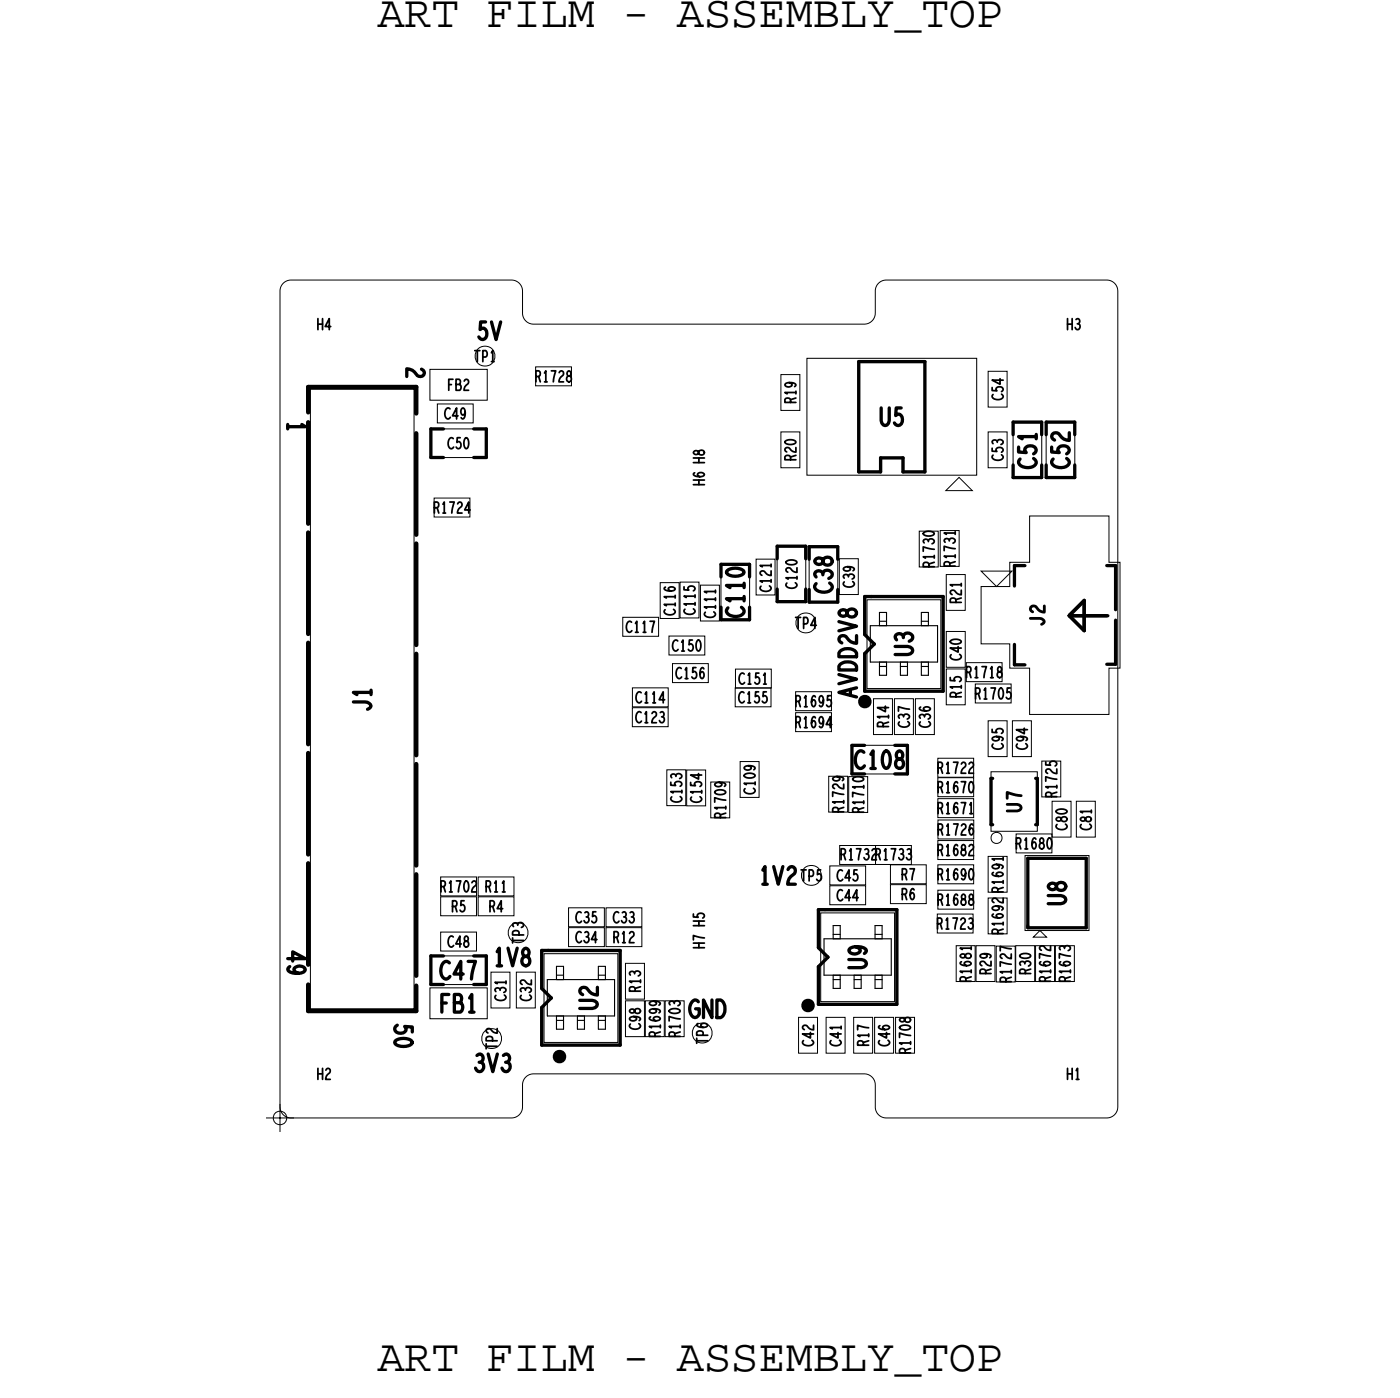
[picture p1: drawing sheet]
<svg xmlns="http://www.w3.org/2000/svg" width="63mm" height="63mm" viewBox="0 0 63 63" stroke-linecap="round" stroke-linejoin="round" font-family="sans-serif">
<defs><g id="words">
<g font-size="2.1">
<text x="17.1" y="1.2">ART FILM - ASSEMBLY_TOP</text>
<text x="17.1" y="62.2">ART FILM - ASSEMBLY_TOP</text>
</g>
<g font-size=".8">
<text x="13" y="19.1" transform="rotate(90 13 19.1)">1</text>
<text x="33.7" y="28" transform="rotate(-90 33.7 28)">C110</text>
<text x="38.7" y="34.9">C108</text>
<text x="19.9" y="45.9">FB1</text>
<text x="21.5" y="48.6">3V3</text>
</g>
<g font-size=".5">
<text x="48.4" y="15">H3</text>
<text x="36.1" y="18.3" transform="rotate(-90 36.1 18.3)">R19</text>
<text x="32.4" y="28" transform="rotate(-90 32.4 28)">C111</text>
<text x="42.4" y="25.8" transform="rotate(-90 42.4 25.8)">R1730</text>
<text x="43.3" y="25.7" transform="rotate(-90 43.3 25.7)">R1731</text>
<text x="43.6" y="27.4" transform="rotate(-90 43.6 27.4)">R21</text>
<text x="40.3" y="33" transform="rotate(-90 40.3 33)">R14</text>
<text x="43.6" y="31.7" transform="rotate(-90 43.6 31.7)">R15</text>
<text x="43.8" y="30.7">R1718</text>
<text x="19.9" y="40.5">R1702 R11</text>
<text x="27.8" y="41.9">C33</text>
<text x="38.1" y="39">R1732R1733</text>
<text x="39.2" y="36.9" transform="rotate(-90 39.2 36.9)">R1710</text>
<text x="42.5" y="36.9">R1671</text>
<text x="22.9" y="45.4" transform="rotate(-90 22.9 45.4)">C31</text>
<text x="27.8" y="42.8">R12</text>
<text x="29" y="45" transform="rotate(-90 29 45)">R13</text>
<text x="30.8" y="47.1" transform="rotate(-90 30.8 47.1)">R1703</text>
<text x="39.4" y="47.5" transform="rotate(-90 39.4 47.5)">R17</text>
<text x="42.5" y="42.1">R1723</text>
<text x="44" y="44.6" transform="rotate(-90 44 44.6)">R1681</text>
<text x="46.7" y="44.2" transform="rotate(-90 46.7 44.2)">R30</text>
<text x="48.5" y="44.6" transform="rotate(-90 48.5 44.6)">R1673</text>
<text x="48.4" y="49">H1</text>
</g>
</g></defs>
<!-- layer: Board Outline -->
<path d="M12.9 12.8l.3-.1h10.1l.2 .1 .2 .3v1.3l.2 .2 .3 .1h15l.3-.1 .2-.2v-1.3l.2-.3 .2-.1h10.1l.4 .2 .1 .3v37l-.2 .4-.3 .1h-10.1l-.2-.1-.2-.3v-1.3l-.2-.2-.3-.1h-15l-.3 .1-.2 .2v1.3l-.2 .3-.2 .1h-10.1l-.4-.2-.1-.3v-37z" fill="none" stroke="#000" stroke-width=".05"/>
<!-- layer: Components -->
<g fill="none" stroke="#000" stroke-width=".05">
<path d="M14.1 17.7h4.7v28.1h-4.7zM19.5 16.8h2.6v1.4h-2.6zM19.5 19.5h2.6v1.3h-2.6zM19.8 18.3h1.7v.9h-1.7zM24.3 16.6h1.6v.9h-1.6zM35.4 19.6h.9v1.6h-.9zM35.4 17h.9v1.6h-.9zM36.6 16.3h7.7v5.3h-7.7zM44.8 16.8h.9v1.7h-.9zM44.8 19.6h.9v1.6h-.9zM45.9 19.2h1.3v2.5h-1.3zM47.4 19.2h1.3v2.5h-1.3z"/>
<path d="M19.7 22.6h1.6v.8h-1.6zM20 39.8h1.6v.8h-1.6zM21.7 39.8h1.6v.8h-1.6zM28.2 28h1.7v.9h-1.7zM28.7 32.1h1.6v.9h-1.6zM28.7 31.2h1.6v.9h-1.6zM29.9 26.4h.9v1.6h-.9zM30.2 34.9h.9v1.6h-.9zM30.3 28.8h1.7v.9h-1.7zM30.5 30.1h1.6v.9h-1.6zM30.8 26.4h.9v1.6h-.9zM31.1 34.9h.9v1.6h-.9z"/>
<path d="M31.8 26.5h.8v1.7h-.8zM32.2 35.5h.9v1.6h-.9zM32.7 25.6h1.3v2.5h-1.3zM33.3 31.2h1.7v.9h-1.7zM33.4 30.3h1.6v.9h-1.6zM33.6 34.5h.8v1.7h-.8zM34.3 25.4h.9v1.6h-.9zM35.2 24.8h1.3v2.5h-1.3zM36.1 31.4h1.6v.8h-1.6zM36.1 32.3h1.6v.9h-1.6zM36.7 24.8h1.3v2.5h-1.3zM37.6 35.2h.8v1.6h-.8z"/>
<path d="M37.6 39.3h1.7v.8h-1.7zM38.1 25.3h.8v1.7h-.8zM38.1 38.3h1.6v.9h-1.6zM38.5 35.2h.9v1.6h-.9zM38.6 33.8h2.5v1.3h-2.5zM39.3 27.2h3.4v4h-3.4zM39.5 28.4h3v1.6h-3zM39.6 31.7h.9v1.6h-.9zM39.7 38.3h1.6v.9h-1.6zM39.9 28.2h.3M39.9 30.2h.3M39.9 28.4v-.6h.3v.6"/>
<path d="M39.9 30v.6h.3v-.6M40.4 39.2h1.6v.9h-1.6zM40.6 31.7h.8v1.6h-.8zM40.8 30.2h.4M40.8 30v.6h.4v-.6M41.5 31.7h.9v1.6h-.9zM41.7 24.1h.9v1.6h-.9zM41.8 28.2h.3M41.8 30.2h.3M41.8 30v.6h.3v-.6M41.8 28.4v-.6h.3v.6M42.5 34.4h1.7v.8h-1.7z"/>
<path d="M42.5 39.2h1.7v.9h-1.7zM42.5 38.1h1.7v.9h-1.7zM42.5 36.2h1.7v.9h-1.7zM42.5 35.3h1.7v.8h-1.7zM42.5 37.2h1.7v.8h-1.7zM42.6 24.1h.9v1.6h-.9zM42.9 26.1h.9v1.6h-.9zM42.9 30.3h.9v1.7h-.9zM42.9 28.6h.9v1.7h-.9zM43.5 21.7l.6 .6h-1.2zM43.8 30.1h1.7v.8h-1.7zM44.2 31h1.7v.9h-1.7z"/>
<path d="M44.5 25.9h1.4l-.7 .7zM44.8 38.8h.9v1.7h-.9zM44.8 32.7h.9v1.6h-.9zM44.9 35h2.1v2.7h-2.1zM45 37.8h.2h.2v.2v.2l-.2 .1-.2-.1-.1-.2zM45.9 32.7h.9v1.6h-.9zM46.1 37.8h1.6v.9h-1.6zM46.5 38.8h2.9v3.4h-2.9zM46.7 23.4h3.6v2.1h.5v4.8h-.5v2.1h-3.6v-2.1h-.9v-1.1h-1.3v-2.6h1.3v-1.1h.9zM47.3 34.5h.8v1.6h-.8zM47.7 36.3h.9v1.7h-.9zM48.8 36.3h.9v1.7h-.9z"/>
<path d="M19.5 44.8h2.6v1.4h-2.6zM19.5 43.4h2.6v1.3h-2.6zM20 40.7h1.6v.8h-1.6zM20 42.3h1.6v.8h-1.6zM21.7 40.7h1.6v.8h-1.6zM22.3 44.1h.8v1.6h-.8zM23.4 44.1h.9v1.6h-.9zM24.7 43.3h3.3v4h-3.3zM24.8 44.4h3.1v1.7h-3.1zM25.2 44.2h.4M25.2 44.4v-.6h.4v.6M25.2 46.3h.4"/>
<path d="M25.2 46.1v.6h.4v-.6M25.8 41.2h1.6v.8h-1.6zM25.8 42.1h1.6v.8h-1.6zM26.2 46.3h.3M26.2 46.1v.6h.3v-.6M27.1 44.2h.4M27.1 44.4v-.6h.4v.6M27.1 46.1v.6h.4v-.6M27.1 46.3h.4M27.5 42.1h1.6v.8h-1.6zM27.5 41.2h1.6v.8h-1.6zM28.4 43.7h.8v1.6h-.8z"/>
<path d="M28.4 45.4h.8v1.6h-.8zM29.3 45.4h.8v1.6h-.8zM30.2 45.4h.8v1.6h-.8zM36.2 46.1h.9v1.7h-.9zM37.2 41.4h3.4v4h-3.4zM37.4 42.6h3v1.6h-3zM37.5 46.1h.8v1.7h-.8zM37.6 40.2h1.7v.8h-1.7zM37.8 42.4h.3M37.8 44.4h.3M37.8 42.6v-.6h.3v.6M37.8 44.2v.6h.3v-.6"/>
<path d="M38.7 46.1h.9v1.7h-.9zM38.7 44.4h.4M38.7 44.2v.6h.4v-.6M39.7 46.1h.8v1.7h-.8zM39.7 42.4h.3M39.7 44.4h.3M39.7 42.6v-.6h.3v.6M39.7 44.2v.6h.3v-.6M40.4 40.1h1.6v.9h-1.6zM40.6 46.1h.9v1.7h-.9zM42.5 41.5h1.6v.8h-1.6zM42.5 40.4h1.7v.8h-1.7z"/>
<path d="M43.4 42.9h.8v1.6h-.8zM44.3 42.9h.8v1.6h-.8zM44.8 40.7h.9v1.6h-.9zM45.2 42.9h.8v1.6h-.8zM46.1 42.9h.8v1.6h-.8zM47 42.9h.8v1.6h-.8zM47.2 42.2l.3 .3h-.6zM47.9 42.9h.8v1.6h-.8z"/>
<circle cx="22" cy="16.2" r=".45"/>
<circle cx="36.5" cy="28.3" r=".45"/>
<circle cx="36.8" cy="39.7" r=".45"/>
<circle cx="22.3" cy="47.1" r=".45"/>
<circle cx="23.5" cy="42.3" r=".45"/>
<circle cx="31.8" cy="46.9" r=".45"/>
</g>
<g fill="none" stroke="#000" stroke-width=".15">
<path d="M20.1 19.5h-.6v1.2h.6M21.5 19.5h.6v1.2h-.6M38.9 16.4h3.1v5h-1v-.6h-1.1v.6h-1zM46 19.7v-.6h1.2v.6M47.5 19.7v-.6h1.2v.6M32.7 27.5v.6h1.3M34 25.6h-1.3v.6M35.2 25.3v-.5h1.3v.5M35.2 26.7v.6h1.3v-.6M36.7 25.4v-.6h1.3v.6M36.7 26.7v.6h1.3v-.6M39.2 33.8h-.6v1.3"/>
<path d="M39.2 27.1h3.6v4.2h-3.6v-1.7l.4-.4-.4-.4zM39.6 29.2h.1M40.6 33.8h.6v1.3M45 35.3h-.1v2.1h.1M46 21.1v.6h1.2v-.6M46 29.2v1h.5M46.5 25.7h-.5v.9M46.6 38.9h2.7v3.2h-2.7zM47 35.3v2.1M47.5 21.1v.6h1.2v-.6M48.5 27.9h1.7M48.5 27.9h.1"/>
<path d="M49.2 27.2v1.4l-.7-.7zM50.2 25.7h.4v2M50.6 28.1v2h-.4M20.1 43.4h-.6v1.2h.6M21.5 43.4h.6v1.2h-.6M24.6 43.1h3.5v4.3h-3.5v-1.7l.4-.4-.4-.5zM25 45.3h.1M37.1 41.3h3.6v4.2h-3.6v-1.7l.4-.4-.4-.4zM37.5 43.4h.1"/>
</g>
<path d="M39.1 31.7h.1h.2v.2l-.2 .1-.1-.1zM25.2 47.8h.2h.1v.2l-.1 .1-.2-.1zM36.5 45.5l.1-.1 .2 .1v.2l-.2 .1-.1-.1z" fill="none" stroke="#000" stroke-width=".3"/>
<path d="M14 18.7v-1.1h4.9v1.2M14 19.2v4.6M18.9 19.7v4.6M14 24.2v4.6M14 29.2v4.6M14 34.2v4.6M14 39.2v4.6M18.9 24.7v4.6M18.9 29.7v4.6M18.9 34.7v4.6M18.9 39.7v4.6M14 44.7v1.2h4.9v-1.2" fill="none" stroke="#000" stroke-width=".2"/>
<!-- layer: Text -->
<g fill="none" stroke="#000" stroke-width=".08">
<path d="M14.4 14.7h.2M14.4 14.5v.5M14.6 14.5v.5M15 14.8h-.3l.2-.3v.5M20.4 17.4h.1M20.4 18.5a.21 .21 0 0 0-.2 .2 .21 .21 0 0 0 .2 .3v-.1M20.5 17.2h-.1v.5M20.6 19.9a.21 .21 0 0 0-.3 .2 .21 .21 0 0 0 .3 .2M20.7 17.4l.2 .1-.1 .2h-.1v-.5h.2l-.1 .2M20.8 18.9h-.3l.2-.4v.5M20.9 19.9h-.2v.2a.13 .13 0 0 1 .2 .1 .13 .13 0 0 1-.2 .1M21.1 17.3a.11 .11 0 0 1 .1-.1 .11 .11 0 0 1 0 .2l-.2 .3h.3"/>
<path d="M21.1 18.7l-.1 .1a.13 .13 0 0 1-.1-.1 .13 .13 0 0 1 .2-.1 .28 .28 0 0 1-.2 .4v-.1M21.1 19.9a.26 .26 0 0 1 .2 .2 .26 .26 0 0 1-.2 .2l-.1-.2zM21.5 15.9h.3M21.6 15.9v.5M21.9 16.2l.2-.1-.1-.2h-.1v.5M22.3 16v-.1v.5M22.3 16.4h.1M24.3 17.1l.2-.1-.1-.2h-.1v.5M24.4 17.1l.1 .2M24.7 16.9l.1-.1v.5M24.7 17.3h.1M25 16.8h.2l-.1 .5"/>
<path d="M25.4 16.9a.11 .11 0 0 1 .1-.1 .11 .11 0 0 1 0 .2l-.1 .3h.2M25.8 16.8a.18 .18 0 0 0-.1 .2 .18 .18 0 0 0 .2 .1 .13 .13 0 0 1 0 .2 .13 .13 0 0 1-.2 0 .13 .13 0 0 1 0-.2 .12 .12 0 0 0 .2-.1 .12 .12 0 0 0-.1-.2zM35.8 17.4h.1a.13 .13 0 0 1-.1 .1 .13 .13 0 0 1-.2-.1 .28 .28 0 0 1 .5 .1h-.1M35.9 18.3l-.1-.2h-.2v.2h.5M36.1 17.8h-.5l.1 .1M45 17.6v.1h.2a.14 .14 0 0 1 .2-.2 .15 .15 0 0 1 0 .3M45.4 17.2v.2l-.4-.2h.5M45.4 17.9a.15 .15 0 0 1 .1 .2 .15 .15 0 0 1-.2 0l-.3-.1v-.1M48.4 14.5v.5M48.6 14.5v.5M48.8 14.5a.11 .11 0 0 1 .2 0 .11 .11 0 0 1-.1 .2M19.7 23h.2l-.1-.2h-.1v.5"/>
<path d="M19.8 23l.1 .3M20.1 22.9l.1-.1v.5M20.1 23.3h.1M20.4 22.8h.2l-.1 .5M20.7 40h.2l-.1 .5M20.8 22.9a.11 .11 0 0 1 .1-.1 .11 .11 0 0 1 0 .2l-.2 .3h.3M21.1 40a.26 .26 0 0 1 .2 .2 .26 .26 0 0 1-.2 .2l-.1-.2zM21.3 23.1h-.2l.2-.3v.5M28.6 28.2a.21 .21 0 0 0-.2 .2 .21 .21 0 0 0 .2 .2h.1M28.8 28.3l.1-.1v.5M28.8 28.7h.1M29.1 32.3a.21 .21 0 0 0-.3 .2 .21 .21 0 0 0 .3 .2"/>
<path d="M29.1 31.4a.21 .21 0 0 0-.3 .2 .21 .21 0 0 0 .3 .2M29.2 28.3v-.1v.5M29.2 28.7h.1M29.3 32.4v-.1v.5M29.3 32.8h.1M29.3 31.5v-.1v.5M29.3 31.9h.1M29.5 28.2h.2l-.1 .5M29.6 32.4a.11 .11 0 0 1 .1-.1 .11 .11 0 0 1 0 .2l-.1 .3h.2M29.6 31.5l.1-.1v.5M29.6 31.9h.1M29.9 32.3a.11 .11 0 0 1 .2 .1 .11 .11 0 0 1 0 .1"/>
<path d="M30 32.5a.12 .12 0 0 1 .1 .2 .12 .12 0 0 1-.2 0M30.1 31.7h-.2l.2-.3v.5M30.2 26.6l-.1 .1a.26 .26 0 0 0 .3 .1 .26 .26 0 0 0 .2-.1 .14 .14 0 0 0-.2-.1 .14 .14 0 0 0 0 .2M30.4 35.5v.1h.2a.14 .14 0 0 1 .2-.2 .16 .16 0 0 1 .1 .3M30.5 27.6a.15 .15 0 0 1 .1 .2 .15 .15 0 0 1-.2 .1l-.3-.1 .1-.1M30.6 27.1h-.5h.1M30.6 27.4h-.5l.1 .1M30.6 27v.1M30.6 27.4v.1M30.7 35.2a.11 .11 0 0 0-.2-.1 .11 .11 0 0 0 0 .2M30.7 35.2a.12 .12 0 0 1 .1-.1 .12 .12 0 0 1 0 .2M30.7 29.1a.21 .21 0 0 0-.2 .2 .21 .21 0 0 0 .2 .2h.1"/>
<path d="M30.9 36.1a.15 .15 0 0 1 0 .2 .15 .15 0 0 1-.2 .1l-.2-.1v-.2M30.9 30.3a.21 .21 0 0 0-.2 .2 .21 .21 0 0 0 .2 .2M30.9 29.1l.1-.1v.5M30.9 29.5h.1M30.9 35.9h-.5l.1 .1M30.9 35.8v.2M31 26.6v.1l.2 .1a.14 .14 0 0 1 .2-.2 .13 .13 0 0 1 0 .2M31.1 30.4v-.1v.5M31.1 30.8h.1M31.3 35.5v.1h.2a.14 .14 0 0 1 .2-.2 .16 .16 0 0 1 .1 .3M31.4 29h-.1v.2a.13 .13 0 0 1 .1 .2 .13 .13 0 0 1-.2 .1M31.4 27.6a.15 .15 0 0 1 .1 .2 .15 .15 0 0 1-.2 .1l-.3-.1 .1-.2"/>
<path d="M31.4 20.8h.5M31.4 21h.5M31.4 21.8h.5M31.4 22h.5M31.5 20.5a.12 .12 0 0 0 .1 .1 .12 .12 0 0 0 .1-.1 .12 .12 0 0 1 .2-.1 .12 .12 0 0 1 0 .2h-.1a.18 .18 0 0 0-.1-.1 .18 .18 0 0 0-.2 0zM31.5 21.4v.1a.26 .26 0 0 0 .2 .1 .26 .26 0 0 0 .2-.1 .14 .14 0 0 0-.1-.1 .14 .14 0 0 0-.1 .2M31.5 27h-.5l.1 .1M31.5 27.4h-.5h.1M31.5 27v.1M31.5 27.3v.1M31.6 30.3h-.2v.2a.13 .13 0 0 1 .2 .1 .13 .13 0 0 1-.2 .1M31.6 29a.26 .26 0 0 1 .2 .3 .26 .26 0 0 1-.2 .2v-.2z"/>
<path d="M31.7 35.1v.2l-.4-.2h.5M31.7 20.8v.2M31.7 21.8v.2M31.8 36.1a.15 .15 0 0 1 0 .2 .15 .15 0 0 1-.2 .1l-.2-.1v-.2M31.8 35.9h-.5l.1 .1M31.8 35.8v.2M31.9 30.3a.26 .26 0 0 0-.2 .2 .26 .26 0 0 0 .2 .3 .14 .14 0 0 0 0-.2 .14 .14 0 0 0-.1-.1l-.1 .1M32.4 27.8a.15 .15 0 0 1 0 .2 .15 .15 0 0 1-.2 0l-.2-.1v-.1M32.4 35.9l.1-.1a.19 .19 0 0 1 .3 0 .19 .19 0 0 1 .1 .2h-.1a.24 .24 0 0 1-.4-.1zM32.4 26.8h-.5l.1 .1M32.4 27.2h-.5h.1M32.4 27.5h-.5l.1 .1"/>
<path d="M32.6 35.5h.1a.13 .13 0 0 1-.1 .2 .13 .13 0 0 1-.1-.2 .28 .28 0 0 1 .4 .1v.1M32.7 37.1l-.1-.2-.2 .1v.1h.5M32.9 36.3l-.5-.1v.2M32.9 36.6h-.5l.1 .1M32.9 36.6v.1M32.9 36.9l-.2 .1M33.7 31.4a.21 .21 0 0 0-.2 .2 .21 .21 0 0 0 .2 .2h.1M33.8 30.6a.21 .21 0 0 0-.3 .2 .21 .21 0 0 0 .2 .2l.1-.1M33.8 35.1h.1a.19 .19 0 0 1 .2-.1 .19 .19 0 0 1 .1 .2l-.1 .1a.24 .24 0 0 1-.3-.2zM33.9 31.5l.1-.1v.5M33.9 31.9h.1M33.9 30.6l.1-.1v.5"/>
<path d="M33.9 31h.2M33.9 34.7l.2 .1a.13 .13 0 0 1-.2 .1 .13 .13 0 0 1-.1-.1 .28 .28 0 0 1 .4 .1M34.2 35.8a.15 .15 0 0 1 0 .2 .15 .15 0 0 1-.2 0l-.2-.1v-.1M34.2 35.5h-.5l.1 .1M34.2 35.5v.1M34.4 31.4h-.1v.2a.13 .13 0 0 1 .1 .1 .13 .13 0 0 1-.2 .1M34.4 30.5h-.1v.2a.14 .14 0 0 1 .2 .2 .15 .15 0 0 1-.3 0M34.6 30.6l.1-.1v.5M34.6 31h.2M34.8 31.4h-.2v.2a.13 .13 0 0 1 .2 .1 .13 .13 0 0 1-.2 .1M34.9 26.6a.15 .15 0 0 1 .1 .2 .15 .15 0 0 1-.3 0l-.2-.1v-.1M35 25.6h-.5l.1 .1"/>
<path d="M35 25.9v.2l-.3-.2a.11 .11 0 0 0-.2 0 .11 .11 0 0 0 .1 .2M35 26.3h-.5l.1 .1M35 25.6v.1M35 26.3v.1M35.6 20h.1a.19 .19 0 0 1 .2-.1 .19 .19 0 0 1 .1 .2 .24 .24 0 0 1-.4-.1zM35.7 25.5l.1-.1a.19 .19 0 0 1 .2 0 .19 .19 0 0 1 .1 .2h-.1a.24 .24 0 0 1-.3-.1zM35.9 20.9l-.1-.2h-.2v.2h.5M36.1 26.4a.15 .15 0 0 1 0 .2 .15 .15 0 0 1-.2 .1l-.2-.1v-.2M36.1 28h.2M36.1 20.3v.2l-.3-.2a.11 .11 0 0 0-.2 0 .11 .11 0 0 0 .1 .2M36.1 32.8l.2-.1-.1-.2h-.1v.5M36.1 31.8l.2-.1-.1-.1h-.1v.5"/>
<path d="M36.1 20.7h-.2M36.1 25.7v.3l-.3-.2a.11 .11 0 0 0-.1 0 .11 .11 0 0 0 0 .1M36.1 26.2h-.5l.1 .1M36.1 26.1v.2M36.2 28v.5M36.2 32.8l.1 .2M36.2 31.8l.1 .3M36.3 39.5h.3M36.4 28.3l.2-.1v-.2h-.2v.5M36.4 39.5v.5M36.5 32.6v-.1v.5M36.5 31.7v-.1v.5"/>
<path d="M36.5 33h.1M36.5 32.1h.1M36.7 39.7h.2l-.1-.2h-.1v.5M37 32.6v-.1a.26 .26 0 0 0-.2 .2 .26 .26 0 0 0 .1 .3 .14 .14 0 0 0 .1-.2 .14 .14 0 0 0-.2-.1v.1M37 31.6a.26 .26 0 0 0-.2 .2 .26 .26 0 0 0 .1 .2 .14 .14 0 0 0 .1-.1 .14 .14 0 0 0-.2-.1M37 28.4h-.2l.2-.4v.5M37.2 39.5h-.1v.2a.13 .13 0 0 1 .2 .1 .16 .16 0 0 1-.3 .1M37.3 32.7v.1a.13 .13 0 0 1-.1-.1 .13 .13 0 0 1 .1-.1 .28 .28 0 0 1-.1 .4v-.1M37.3 31.7v.2a.13 .13 0 0 1-.1-.2 .13 .13 0 0 1 .1-.1 .28 .28 0 0 1-.1 .4M37.7 31.6h-.2v.2a.13 .13 0 0 1 .2 .1 .13 .13 0 0 1-.2 .1M37.7 32.9h-.2l.2-.4v.5M38 35.2l.1 .1a.13 .13 0 0 1-.2 .1 .13 .13 0 0 1-.1-.1 .28 .28 0 0 1 .5 .1h-.1"/>
<path d="M38 36.8v-.2l-.2 .1v.1h.5M38.1 38.8l.2-.1v-.2h-.2v.5M38.2 39.5a.21 .21 0 0 0-.2 .2 .21 .21 0 0 0 .2 .2M38.3 35.6v.2l-.3-.2a.11 .11 0 0 0-.2 0 .11 .11 0 0 0 .1 .2M38.3 36l-.5-.1v.2M38.3 36.4h-.5h.1M38.3 36.3v.1M38.3 36.6l-.3 .1M38.4 25.7l.2 .1a.13 .13 0 0 1-.2 .1 .13 .13 0 0 1-.1-.2 .28 .28 0 0 1 .4 .2M38.5 26.1a.11 .11 0 0 0-.2 0 .11 .11 0 0 0 0 .1M38.5 26.2a.14 .14 0 0 1 .2-.2 .16 .16 0 0 1-.1 .3M38.5 38.6l.1-.1v.5"/>
<path d="M38.6 39.8h-.3l.2-.3v.5M38.7 26.4a.15 .15 0 0 1 0 .2 .15 .15 0 0 1-.2 0l-.2-.1v-.1M38.7 35.3l.1-.1a.19 .19 0 0 1 .2 0 .19 .19 0 0 1 .1 .2 .24 .24 0 0 1-.4-.1zM38.8 38.5h.2l-.1 .5M38.9 39.5h-.2v.2a.13 .13 0 0 1 .2 .1 .13 .13 0 0 1-.2 .1M38.9 36.8v-.2l-.2 .1v.1h.5M39.2 35.7h-.5h.1M39.2 36l-.5-.1v.2M39.2 36.4h-.5h.1M39.2 38.5a.11 .11 0 0 1 .2 .1 .11 .11 0 0 1-.1 .1M39.6 38.6a.11 .11 0 0 1 .1-.1 .11 .11 0 0 1 0 .2l-.2 .3h.3M39.7 38.8l.2-.1-.1-.2h-.1v.5"/>
<path d="M40.1 33l-.1-.2h-.2v.2h.5M40.1 38.6l.1-.1v.5M40.2 32v.3l-.4-.2h.5M40.3 32.5h-.5l.1 .1M40.4 38.5h.2l-.1 .5M40.8 38.5a.11 .11 0 0 1 .2 .1 .11 .11 0 0 1-.1 .1M40.9 39.7l.2-.1-.1-.2h-.1v.5M41 32.5a.11 .11 0 0 0-.2-.1 .11 .11 0 0 0 0 .2M41 32.5a.12 .12 0 0 1 .2-.1 .12 .12 0 0 1-.1 .2M41 39.7l.1 .2M41.2 38.5a.11 .11 0 0 1 .1 .1 .11 .11 0 0 1 0 .1M41.2 32.7a.15 .15 0 0 1 0 .2 .15 .15 0 0 1-.2 .1l-.2-.1v-.2"/>
<path d="M41.2 32.2l-.5-.1v.2M41.3 39.4h.2l-.1 .5M41.8 32.1h-.1a.26 .26 0 0 0 .2 .2 .26 .26 0 0 0 .3-.2 .14 .14 0 0 0-.2-.1 .14 .14 0 0 0-.1 .2h.1M41.9 24.2l.1-.1a.19 .19 0 0 1 .2 0 .19 .19 0 0 1 .1 .2 .24 .24 0 0 1-.4-.1zM41.9 32.5a.11 .11 0 0 0-.1-.1 .11 .11 0 0 0-.1 .2M41.9 32.5a.12 .12 0 0 1 .2-.1 .12 .12 0 0 1 0 .2M42.1 24.5a.11 .11 0 0 0-.1 0 .11 .11 0 0 0-.1 .1M42.1 32.7a.15 .15 0 0 1 .1 .2 .15 .15 0 0 1-.2 .1l-.3-.1v-.2M42.1 25.7v-.2l-.2 .1v.1h.5M42.4 24.9l-.5-.1v.2M42.4 25.3h-.5h.1M42.5 34.8h.2v-.2h-.2v.5"/>
<path d="M42.5 35.7l.2-.1v-.1h-.2v.5M42.5 36.7l.2-.1v-.2h-.2v.5M42.5 38.6l.2-.1v-.2h-.2v.5M42.5 39.7l.2-.1v-.2h-.2v.5M42.6 37.6h.1v-.2h-.1v.5M42.7 34.8v.3M42.7 35.7v.3M42.7 38.6v.2M42.7 39.7v.2M42.7 37.6l.1 .3M42.9 34.7l.1-.1v.5M42.9 35.1h.2"/>
<path d="M42.9 35.6l.1-.1v.5M42.9 36.5l.1-.1v.5M42.9 38.4l.1-.1v.5M42.9 39.5l.1-.1v.5M42.9 36h.2M42.9 38.8h.2M42.9 39.9h.2M42.9 37.5l.1-.1v.5M42.9 37.9h.2M43.1 24.5a.11 .11 0 0 0-.2-.1 .11 .11 0 0 0 0 .2M43.1 25.7l-.1-.2h-.2v.2h.5M43.1 30.7v.2h.2a.14 .14 0 0 1 .2-.2 .13 .13 0 0 1 0 .2"/>
<path d="M43.1 29.1l.1-.1a.19 .19 0 0 1 .2 0 .19 .19 0 0 1 .1 .2 .24 .24 0 0 1-.4-.1zM43.2 34.6h.2l-.1 .5M43.3 37.4h.2l-.2 .5M43.3 24.2h-.5h.1M43.3 24.9l-.5-.1v.2M43.3 25.2h-.5l.1 .1M43.4 27.3l-.1-.2-.2 .1v.1h.5M43.4 31.6l-.1-.2-.2 .1v.1h.5M43.4 35.5a.26 .26 0 0 0-.2 .2 .26 .26 0 0 0 .2 .2 .14 .14 0 0 0 .1-.1 .14 .14 0 0 0-.2-.1M43.4 36.5v-.1a.26 .26 0 0 0-.2 .2 .26 .26 0 0 0 .2 .3 .14 .14 0 0 0 .1-.2 .14 .14 0 0 0-.2-.1v.1M43.4 38.4v-.1a.26 .26 0 0 0-.2 .2 .26 .26 0 0 0 .2 .3 .14 .14 0 0 0 .1-.2 .14 .14 0 0 0-.2-.1v.1M43.4 39.5v-.1a.26 .26 0 0 0-.2 .2 .26 .26 0 0 0 .2 .3 .14 .14 0 0 0 .1-.2 .14 .14 0 0 0-.2-.1v.1"/>
<path d="M43.5 29.3v.3l-.4-.2h.5M43.5 29.7a.15 .15 0 0 1 .1 .2 .15 .15 0 0 1-.2 0l-.3-.1v-.1M43.6 26.5h-.5l.1 .1M43.6 26.8v.2l-.3-.2a.11 .11 0 0 0-.2 0 .11 .11 0 0 0 .1 .2M43.6 31.2h-.5h.1M43.6 35.5h.2l-.1 .5M43.6 36.4h.2l-.1 .5M43.6 34.7a.11 .11 0 0 1 .2-.1 .11 .11 0 0 1 0 .2l-.2 .3h.2M43.6 37.5a.11 .11 0 0 1 .2-.1 .11 .11 0 0 1 0 .2l-.2 .3h.2M43.7 38.3a.18 .18 0 0 0-.1 .2 .18 .18 0 0 0 .2 .1 .13 .13 0 0 1 0 .2 .13 .13 0 0 1-.2-.1 .13 .13 0 0 1 0-.1 .12 .12 0 0 0 .2-.1 .12 .12 0 0 0-.1-.2zM43.8 39.6l-.1 .1a.13 .13 0 0 1-.1-.1 .13 .13 0 0 1 .2-.1 .28 .28 0 0 1-.2 .4v-.1M43.8 30.5l.2-.1v-.2h-.2v.5"/>
<path d="M44 34.7a.11 .11 0 0 1 .1-.1 .11 .11 0 0 1 0 .2l-.2 .3h.3M44 38.4a.11 .11 0 0 1 .1-.1 .11 .11 0 0 1 0 .2l-.2 .3h.3M44 36.5v-.1v.5M44 35.5a.26 .26 0 0 1 .2 .2 .26 .26 0 0 1-.2 .2l-.1-.2zM44 39.4a.26 .26 0 0 1 .2 .3 .26 .26 0 0 1-.2 .2l-.1-.2zM44.1 37.4a.26 .26 0 0 0-.1 .2 .26 .26 0 0 0 .1 .3 .14 .14 0 0 0 .1-.2 .14 .14 0 0 0-.2-.1v.1M44.2 30.3l.1-.1v.5M44.2 31.5l.2-.1v-.2h-.2v.5M44.4 31.5v.2M44.5 30.2h.2l-.1 .5M44.6 31.3l.1-.1v.5M44.6 31.7h.2"/>
<path d="M44.9 30.3l.1-.1v.5M44.9 31.2h.2l-.1 .5M45 20.3v.2h.2a.14 .14 0 0 1 .2-.2 .13 .13 0 0 1 0 .2M45 33.1v.1h.2a.14 .14 0 0 1 .2-.2 .15 .15 0 0 1 0 .3M45.1 39.6h-.1a.26 .26 0 0 0 .2 .2 .26 .26 0 0 0 .3-.2 .14 .14 0 0 0-.2-.1 .14 .14 0 0 0-.1 .2h.1M45.2 33.4l.1 .1a.13 .13 0 0 1-.1 .1 .14 .14 0 0 1-.2-.2 .28 .28 0 0 1 .5 .2h-.1M45.2 39.2l.1 .1a.13 .13 0 0 1-.1 .1 .14 .14 0 0 1-.2-.2 .28 .28 0 0 1 .5 .2h-.1M45.2 20a.11 .11 0 0 0-.1 0 .11 .11 0 0 0-.1 .1M45.2 20.1a.14 .14 0 0 1 .2-.2 .15 .15 0 0 1 0 .3M45.3 30.2a.18 .18 0 0 0 0 .2 .18 .18 0 0 0 .1 .1 .13 .13 0 0 1 0 .2 .13 .13 0 0 1-.2 0 .13 .13 0 0 1 .1-.2 .12 .12 0 0 0 .1-.1 .12 .12 0 0 0-.1-.2zM45.4 31.2a.26 .26 0 0 1 .1 .3 .26 .26 0 0 1-.1 .2l-.1-.2zM45.4 20.6a.15 .15 0 0 1 .1 .2 .15 .15 0 0 1-.2 .1l-.3-.1v-.2"/>
<path d="M45.4 33.7a.15 .15 0 0 1 .1 .2 .15 .15 0 0 1-.2 .1l-.3-.1v-.2M45.5 39h-.5h.1M45.5 38.9v.1M45.5 39.9v.2M45.8 31.2h-.1v.2a.14 .14 0 0 1 .2 .2 .15 .15 0 0 1-.3 0M46.1 38.3l.2-.1-.1-.2h-.1v.5M46.2 38.3l.1 .2M46.3 33.4l.1 .1a.13 .13 0 0 1-.1 .1 .14 .14 0 0 1-.2-.2 .28 .28 0 0 1 .5 .2h-.1M46.5 33v.3l-.4-.2h.5M46.5 38.1v-.1v.5M46.5 38.5h.1M46.5 33.7a.15 .15 0 0 1 .1 .2 .15 .15 0 0 1-.2 .1l-.3-.1v-.2"/>
<path d="M47 38.1v-.1a.26 .26 0 0 0-.2 .2 .26 .26 0 0 0 .1 .3 .14 .14 0 0 0 .1-.2 .14 .14 0 0 0-.2-.1v.1M47.2 38a.18 .18 0 0 0 0 .2 .18 .18 0 0 0 .1 .1 .13 .13 0 0 1 0 .2 .13 .13 0 0 1-.2-.1 .13 .13 0 0 1 .1-.1 .12 .12 0 0 0 .1-.1 .12 .12 0 0 0-.1-.2zM47.4 34.6v.1h.2a.14 .14 0 0 1 .2-.2 .13 .13 0 0 1 .1 .2M47.6 38a.26 .26 0 0 1 .1 .3 .26 .26 0 0 1-.1 .2l-.1-.2zM47.7 36.1l-.1-.2-.2 .1v.1h.5M47.9 36.8l.1-.1a.19 .19 0 0 1 .2 0 .19 .19 0 0 1 .1 .2 .24 .24 0 0 1-.4-.1zM47.9 37.1a.12 .12 0 0 0 .2 .1 .12 .12 0 0 0 .1-.1 .12 .12 0 0 1 .2 0 .12 .12 0 0 1-.1 .2h-.1a.18 .18 0 0 0-.1-.2 .18 .18 0 0 0-.2 0zM47.9 34.9v.2l-.3-.2a.11 .11 0 0 0-.1 0 .11 .11 0 0 0 0 .2M47.9 35.3l-.5-.1v.2M47.9 35.7h-.5h.1M47.9 35.6v.1M47.9 35.9l-.2 .1"/>
<path d="M48.3 37.4a.15 .15 0 0 1 .1 .2 .15 .15 0 0 1-.2 0l-.3-.1v-.1M49 37.1a.12 .12 0 0 0 .2 .1 .12 .12 0 0 0 .1-.1 .12 .12 0 0 1 .2 0 .12 .12 0 0 1-.1 .2h-.1a.18 .18 0 0 0-.1-.2 .18 .18 0 0 0-.2 0zM49.4 37.4a.15 .15 0 0 1 .1 .2 .15 .15 0 0 1-.2 0l-.3-.1v-.1M49.5 36.8h-.5l.1 .1M49.5 36.7v.2M14.4 48.5v.5M14.4 48.7h.2M14.6 48.5v.5M14.8 48.5a.11 .11 0 0 1 .1 0 .11 .11 0 0 1 .1 .2l-.2 .3h.2M20 40.2l.2-.1-.1-.1h-.1v.5M20.4 40.1v-.1v.5M20.5 41.1l.2-.1-.1-.1h-.1v.5"/>
<path d="M20.6 42.5a.21 .21 0 0 0-.3 .2 .21 .21 0 0 0 .3 .2M20.6 41.1l.1 .3M20.9 42.8h-.2l.2-.3v.5M21 40.9h-.1v.2a.13 .13 0 0 1 .2 .1 .13 .13 0 0 1-.2 .1M21.1 42.5a.18 .18 0 0 0 0 .2 .18 .18 0 0 0 .1 .1 .13 .13 0 0 1 0 .1 .13 .13 0 0 1-.2 0 .13 .13 0 0 1 .1-.2 .12 .12 0 0 0 .1-.1 .12 .12 0 0 0-.1-.1zM21.4 40a.11 .11 0 0 1 .2 0 .11 .11 0 0 1 0 .2l-.2 .3h.2M22.1 40.2l.1-.1v-.1h-.1v.5M22.1 47.3v.3M22.1 47.5h.4M22.2 41.1l.2-.1-.1-.1h-.1v.5M22.3 47.2v-.2l-.2 .1v.1h.4M22.3 41.1l.1 .3"/>
<path d="M22.4 40.1l.1-.1v.5M22.5 46.6v.3l-.3-.2a.11 .11 0 0 0-.1 0 .11 .11 0 0 0 0 .1M22.7 44.9a.11 .11 0 0 0-.2-.1 .11 .11 0 0 0 0 .2M22.8 40.1v-.1v.5M22.8 41.2h-.3l.2-.3v.5M22.9 45.1a.15 .15 0 0 1 0 .2 .15 .15 0 0 1-.2 .1l-.2-.1v-.2M22.9 44.6h-.5h.1M23.2 42.5v.3M23.2 42.7h.5M23.5 41.9a.11 .11 0 0 0-.2 0 .11 .11 0 0 0 0 .1M23.5 42a.14 .14 0 0 1 .2-.2 .16 .16 0 0 1-.1 .3M23.5 42.4v-.2l-.3 .1v.1h.5"/>
<path d="M23.8 44.9a.11 .11 0 0 0-.1-.1 .11 .11 0 0 0-.1 .2M23.8 44.9a.12 .12 0 0 1 .2-.1 .12 .12 0 0 1 0 .2M24 45.1a.15 .15 0 0 1 .1 .2 .15 .15 0 0 1-.2 .1l-.3-.1v-.2M24.1 44.4v.3l-.3-.2a.11 .11 0 0 0-.2 0 .11 .11 0 0 0 .1 .1M26.4 42.3a.21 .21 0 0 0-.3 .2 .21 .21 0 0 0 .2 .2h.1M26.4 41.4a.21 .21 0 0 0-.3 .2 .21 .21 0 0 0 .2 .2h.1M26.5 42.3a.11 .11 0 0 1 .2 0 .11 .11 0 0 1-.1 .2M26.5 41.4a.11 .11 0 0 1 .2 0 .11 .11 0 0 1-.1 .2M26.6 42.5a.12 .12 0 0 1 .1 .2 .12 .12 0 0 1-.2 0M26.6 41.6a.12 .12 0 0 1 .1 .2 .12 .12 0 0 1-.2 0M27 41.4h-.1v.2a.13 .13 0 0 1 .2 .1 .16 .16 0 0 1-.3 .1M27.1 42.6h-.3l.2-.3v.5"/>
<path d="M27.8 42.5l.2-.1v-.1h-.2v.5M28.1 41.4a.21 .21 0 0 0-.3 .2 .21 .21 0 0 0 .2 .2h.1M28.2 41.4a.11 .11 0 0 1 .2 0 .11 .11 0 0 1-.1 .2M28.2 42.4l.1-.1v.5M28.6 42.3a.11 .11 0 0 1 .1 0 .11 .11 0 0 1 0 .2l-.2 .3h.3M28.6 45.8a.12 .12 0 0 0 .1 .1 .12 .12 0 0 0 .1-.1 .12 .12 0 0 1 .2 0 .12 .12 0 0 1 0 .2h-.1a.18 .18 0 0 0-.1-.2 .18 .18 0 0 0-.2 0zM28.6 41.4a.11 .11 0 0 1 .1 0 .11 .11 0 0 1 0 .2M28.7 46.1l.2 .1a.13 .13 0 0 1-.2 .1 .13 .13 0 0 1-.1-.2 .28 .28 0 0 1 .4 .2M28.8 44.1a.11 .11 0 0 0-.2 0 .11 .11 0 0 0 0 .1M28.8 45l-.1-.2h-.2v.2h.5M29 46.4a.15 .15 0 0 1 0 .2 .15 .15 0 0 1-.2 .1l-.2-.1v-.2M29 44.5h-.5l.1 .1"/>
<path d="M29.5 46.1a.26 .26 0 0 0 .2 .2 .26 .26 0 0 0 .2-.1 .14 .14 0 0 0-.1-.1 .14 .14 0 0 0-.1 .2M29.6 45.4l.2 .1a.13 .13 0 0 1-.2 .1 .13 .13 0 0 1-.1-.2 .28 .28 0 0 1 .4 .2M29.6 45.8h.2a.13 .13 0 0 1-.2 .1 .13 .13 0 0 1-.1-.1 .28 .28 0 0 1 .4 .1M29.7 47l-.1-.2-.2 .1v.1h.5M29.9 46.6h-.5h.1M29.9 46.5v.1M29.9 46.8l-.2 .1M30.4 45.8h.1a.19 .19 0 0 1 .2-.1 .19 .19 0 0 1 .1 .2h-.1a.24 .24 0 0 1-.3-.1zM30.6 45.5a.11 .11 0 0 0-.2-.1 .11 .11 0 0 0 0 .2M30.6 47l-.1-.2-.2 .1v.1h.5M30.8 46.2l-.5-.1v.2M30.8 46.6h-.5h.1"/>
<path d="M31.4 41.5v.1h.3a.13 .13 0 0 1 .1-.2 .13 .13 0 0 1 .1 .2M31.4 42.8h.5M31.4 43h.5M31.4 41.8h.5M31.4 42h.5M31.6 47.1v.2M31.6 47.2h.5M31.7 46.4h-.1a.26 .26 0 0 0 .2 .2 .26 .26 0 0 0 .3-.1 .14 .14 0 0 0-.2-.1 .14 .14 0 0 0-.1 .2h.1M31.7 41.8v.2M31.7 42.8v.2M31.9 47l-.1-.2h-.2v.2h.5M31.9 42.5l-.5-.1v.2"/>
<path d="M36.8 46.8v.3l-.4-.2h.5M36.8 47.2a.15 .15 0 0 1 .1 .2 .15 .15 0 0 1-.2 0l-.3-.1v-.1M36.9 46.5v.2l-.3-.2a.11 .11 0 0 0-.2 0 .11 .11 0 0 0 .1 .2M38 46.8v.3l-.4-.2h.5M38.1 47.2a.15 .15 0 0 1 0 .2 .15 .15 0 0 1-.2 0l-.2-.1v-.1M38.1 46.6h-.5l.1 .1M38.1 46.5v.2M38.2 40.4a.21 .21 0 0 0-.2 .2 .21 .21 0 0 0 .2 .2M38.6 40.7h-.3l.2-.3v.5M38.9 40.7h-.2l.2-.3v.5M39.2 47.4l-.1-.2-.2 .1v.1h.5M39.4 46.6l-.5-.1v.2"/>
<path d="M39.4 47h-.5h.1M39.9 46.5a.26 .26 0 0 0 .2 .2 .26 .26 0 0 0 .2-.1 .14 .14 0 0 0-.1-.1 .14 .14 0 0 0-.1 .2M40.2 46.8v.3l-.4-.2h.5M40.3 47.2a.15 .15 0 0 1 0 .2 .15 .15 0 0 1-.2 0l-.2-.1v-.1M40.8 46.2a.12 .12 0 0 0 .2 .1 .12 .12 0 0 0 .1-.1 .12 .12 0 0 1 .2 0 .12 .12 0 0 1-.1 .2h-.1a.18 .18 0 0 0-.1-.2 .18 .18 0 0 0-.2 0zM40.8 46.6l.1-.1a.19 .19 0 0 1 .2 0 .19 .19 0 0 1 .1 .2 .24 .24 0 0 1-.4-.1zM40.9 40.6l.2-.1-.1-.2h-.1v.5M41 40.6l.1 .2M41.1 47.8l-.1-.2h-.2v.2h.5M41.3 47l-.5-.1v.2M41.3 47.3h-.5l.1 .1M41.3 47.2v.2"/>
<path d="M41.3 47.6h-.2M41.5 40.4l-.1-.1a.26 .26 0 0 0-.1 .2 .26 .26 0 0 0 .1 .3 .14 .14 0 0 0 .1-.2 .14 .14 0 0 0-.2-.1v.1M42.5 41.9l.2-.1-.1-.2h-.1v.5M42.5 40.8l.2-.1v-.1h-.2v.5M42.7 40.8v.3M42.9 41.7l.1-.1v.5M42.9 40.7l.1-.1v.5M42.9 41.1h.2M43.2 41.6h.2l-.1 .5M43.4 40.6a.26 .26 0 0 0-.2 .2 .26 .26 0 0 0 .2 .2 .14 .14 0 0 0 .1-.1 .14 .14 0 0 0-.2-.1M43.6 43.3a.12 .12 0 0 0 .1 .1 .12 .12 0 0 0 .1-.1 .12 .12 0 0 1 .2 0 .12 .12 0 0 1 0 .2h-.1a.18 .18 0 0 0-.1-.2 .18 .18 0 0 0-.2 0zM43.6 41.7a.11 .11 0 0 1 .1 0 .11 .11 0 0 1 .1 .1l-.2 .3h.2"/>
<path d="M43.6 43.6a.26 .26 0 0 0 .2 .2 .26 .26 0 0 0 .2-.1 .14 .14 0 0 0-.1-.1 .14 .14 0 0 0-.1 .2M43.7 40.6a.18 .18 0 0 0-.1 .2 .18 .18 0 0 0 .2 .1 .13 .13 0 0 1 0 .1 .13 .13 0 0 1-.2 0 .13 .13 0 0 1 0-.2 .12 .12 0 0 0 .2-.1 .12 .12 0 0 0-.1-.1zM43.8 44.5l-.1-.2-.2 .1v.1h.5M44 41.7a.11 .11 0 0 1 .1 0 .11 .11 0 0 1 0 .2M44 40.6a.18 .18 0 0 0 0 .2 .18 .18 0 0 0 .1 .1 .13 .13 0 0 1 0 .1 .13 .13 0 0 1-.2 0 .13 .13 0 0 1 .1-.2 .12 .12 0 0 0 .1-.1 .12 .12 0 0 0-.1-.1zM44 43h-.5l.1 .1M44 44.1h-.5h.1M44.6 43.3h.2a.13 .13 0 0 1-.2 .1 .13 .13 0 0 1-.1-.1 .28 .28 0 0 1 .4 .1M44.7 44.2l-.1-.2h-.2v.2h.5M44.9 43.6v.2l-.2-.2a.11 .11 0 0 0-.2 0 .11 .11 0 0 0 0 .2M44.9 44h-.2M45.1 41.5h-.1a.26 .26 0 0 0 .2 .1 .26 .26 0 0 0 .3-.1 .14 .14 0 0 0-.2-.1 .14 .14 0 0 0-.1 .2h.1"/>
<path d="M45.2 41.1h.1a.13 .13 0 0 1-.1 .2 .14 .14 0 0 1-.2-.2 .28 .28 0 0 1 .5 .1l-.1 .1M45.3 40.5l-.1-.2h-.2v.2h.5M45.3 42.3l-.1-.2-.2 .1v.1h.5M45.5 40h-.5l.1 .1M45.5 40.7v.2l-.3-.1a.11 .11 0 0 0-.2 0 .11 .11 0 0 0 .1 .1M45.5 41.9h-.5h.1M45.5 41.8v.1M45.5 40.3h-.2M45.5 42.1l-.2 .1M45.6 44.5v-.2l-.2 .1v.1h.5M45.9 43l-.5-.1v.2M45.9 43.3v.2l-.3-.2a.11 .11 0 0 0-.2 0 .11 .11 0 0 0 .1 .2"/>
<path d="M45.9 43.7l-.5-.1v.2M45.9 44.1h-.5h.1M45.9 44v.1M45.9 44.3l-.3 .1M46.3 43.3h.1a.19 .19 0 0 1 .2-.1 .19 .19 0 0 1 .1 .2h-.1a.24 .24 0 0 1-.3-.1zM46.5 43.7a.11 .11 0 0 0-.2-.1 .11 .11 0 0 0 0 .2M46.5 44.2l-.1-.2h-.1v.2h.4M47.2 43.6a.26 .26 0 0 0 .2 .2 .26 .26 0 0 0 .2-.1 .14 .14 0 0 0-.1-.1 .14 .14 0 0 0-.1 .2M47.4 44.5l-.1-.2-.2 .1v.1h.5M47.6 42.9v.2l-.3-.2a.11 .11 0 0 0-.1 0 .11 .11 0 0 0 0 .2M47.6 43.4l-.5-.1v.2M47.6 44.1h-.5h.1"/>
<path d="M47.6 44v.1M47.6 44.3l-.2 .1M48.1 43.6a.26 .26 0 0 0 .2 .2 .26 .26 0 0 0 .2-.1 .14 .14 0 0 0-.1-.1 .14 .14 0 0 0-.1 .2M48.3 43a.11 .11 0 0 0-.2-.1 .11 .11 0 0 0 0 .2M48.3 44.5l-.1-.2-.2 .1v.1h.5M48.4 48.5v.5M48.5 43.4l-.5-.1v.2M48.5 44.1h-.5h.1M48.6 48.5v.5M48.8 48.6l.1-.1v.5"/>
</g>
<g fill="none" stroke="#000" stroke-width=".15">
<path d="M13.7 19.3l.1 .1h-.8M19.1 16.7a.18 .18 0 0 1 .1 .3 .18 .18 0 0 1-.3 0l-.2-.2-.3-.1v.4M22 14.6h-.2v.3a.21 .21 0 0 1 .3 .1 .21 .21 0 0 1-.1 .3 .21 .21 0 0 1-.3 0M22.3 14.6l.2 .8 .2-.8M40 18.5v.6l.1 .2 .2-.2v-.6M40.9 18.5h-.3v.3a.21 .21 0 0 1 .3 .1 .21 .21 0 0 1 0 .3 .21 .21 0 0 1-.3 0M47 19.8h-.8l.2 .1M47 19.7v.2M48.5 19.6v.4l-.3-.1-.2-.2a.18 .18 0 0 0-.3 0 .18 .18 0 0 0 .1 .3M16 31.8l.7 .1 .1 .1-.1 .2M16.8 31.4h-.8l.2 .1M16.8 31.3v.2"/>
<path d="M33 25.9a.58 .58 0 0 1 .7 .1 .53 .53 0 0 1-.8 0zM33.6 27.5a.24 .24 0 0 1 .1 .4 .24 .24 0 0 1-.3 .1l-.4-.2v-.2M33.7 26.6h-.8l.2 .1M33.7 27.2h-.8l.2 .1M34.6 39.5l.1-.2v.8M35.1 39.3l.2 .8 .2-.8M35.7 39.4a.18 .18 0 0 1 .3-.1 .18 .18 0 0 1 0 .3l-.2 .2-.1 .3h.4M37 25.4a.2 .2 0 0 0 .2 .2 .2 .2 0 0 0 .2-.3 .21 .21 0 0 1 .3 .1 .21 .21 0 0 1-.2 .3 .21 .21 0 0 1-.2-.3l-.2-.1zM37.3 26a.18 .18 0 0 0-.2-.1 .18 .18 0 0 0-.1 .3M37.3 26.1a.2 .2 0 0 1 .2-.2 .2 .2 0 0 1 .2 .1 .2 .2 0 0 1-.1 .2M37.6 26.4a.24 .24 0 0 1 .1 .4 .24 .24 0 0 1-.3 .1l-.4-.2v-.2M38 28.2l.8 .2-.8 .2"/>
<path d="M38 30.6l.8 .2-.8 .2M38.1 27.7a.2 .2 0 0 0 .2 .3 .2 .2 0 0 0 .2-.3 .21 .21 0 0 1 .3 0 .21 .21 0 0 1-.2 .3 .21 .21 0 0 1-.2-.2l-.2-.1zM38.1 29.6a.43 .43 0 0 1 .4-.2 .43 .43 0 0 1 .3 .4h-.8zM38.1 30.2a.43 .43 0 0 1 .4-.2 .43 .43 0 0 1 .3 .4h-.8zM38.6 31.3v.2M38.8 28.8v.4l-.2-.1-.2-.2a.18 .18 0 0 0-.3 0 .18 .18 0 0 0 .1 .3M38.8 31.2l-.8 .2 .8 .2M39.2 34.1h-.1a.38 .38 0 0 0-.3 .3 .38 .38 0 0 0 .3 .4l.1-.1M39.5 34.2l.1-.1v.8M40.1 34.1a.41 .41 0 0 1 .2 .7 .41 .41 0 0 1-.2-.7zM40.6 29.3h.6l.2 .2-.2 .2h-.6M40.7 34.1l-.1 .1 .1 .2a.22 .22 0 0 1 .3 .1 .22 .22 0 0 1-.1 .3 .22 .22 0 0 1-.3-.1l.1-.2a.2 .2 0 0 0 .2-.2 .2 .2 0 0 0-.2-.2z"/>
<path d="M41 28.8a.18 .18 0 0 0-.3-.1 .18 .18 0 0 0 0 .3M41 28.9a.2 .2 0 0 1 .1-.2 .2 .2 0 0 1 .3 .1 .2 .2 0 0 1-.2 .3M46.2 20.3v.2h.3a.21 .21 0 0 1 .1-.3 .21 .21 0 0 1 .3 .1 .21 .21 0 0 1 0 .3M46.9 20.8a.24 .24 0 0 1 .1 .3 .24 .24 0 0 1-.4 .1l-.4-.1 .1-.3M47.7 20.3v.2h.3a.21 .21 0 0 1 .1-.3 .21 .21 0 0 1 .3 .1 .21 .21 0 0 1 0 .3M48.4 20.8a.24 .24 0 0 1 .1 .3 .24 .24 0 0 1-.4 .1l-.4-.1 .1-.3M13 43.5h.8l-.5-.3v.4M13.1 43.8l-.1 .2a.54 .54 0 0 0 .8 0 .25 .25 0 0 0-.2-.2 .25 .25 0 0 0-.2 .2l.1 .1M17.9 47.2a.58 .58 0 0 1 .8 .1 .53 .53 0 0 1-.8 0zM18 46.5a.22 .22 0 0 0 0 .3 .22 .22 0 0 0 .3 0 .22 .22 0 0 0 .1-.2h.3v.2M20.4 45.1h-.4v.8M20.4 43.7l-.1-.1a.38 .38 0 0 0-.3 .4 .38 .38 0 0 0 .3 .4l.1-.1"/>
<path d="M20.6 45.5h.3l.1 .2-.1 .2h-.3v-.8h.3v.4M21 44.2h-.4l.3-.6v.8M21.2 43.6h.4l-.2 .8M21.3 45.3l.1-.2v.8M21.6 47.9a.18 .18 0 0 1 .3 0 .18 .18 0 0 1-.1 .3M22.1 47.8l.2 .8 .3-.8M22.5 43.2l.1-.2v.8M22.5 43.8h.2M22.8 47.9a.18 .18 0 0 1 .3 0 .18 .18 0 0 1-.1 .3M23 43l.2 .8 .3-.8M23.8 43l-.1 .2 .1 .1a.22 .22 0 0 1 .2 .1 .22 .22 0 0 1 0 .3 .22 .22 0 0 1-.3 0v-.3a.2 .2 0 0 0 .3-.1 .2 .2 0 0 0-.2-.3zM26.3 45.4h.6l.2 .2-.2 .1h-.6"/>
<path d="M27.1 44.8v.3h-.3l-.2-.3a.18 .18 0 0 0-.3 0 .18 .18 0 0 0 .1 .3M31.7 45.4a.31 .31 0 0 0-.4 .1 .31 .31 0 0 0 0 .4l.1 .2h.2l.1-.1v-.2h-.2M32.3 45.4v.8l-.4-.8v.8M32.5 45.4a.4 .4 0 0 1 .4 .4 .4 .4 0 0 1-.4 .4zM34.6 40.1h.2M38.5 43.5h.6l.2 .2-.2 .2h-.6M38.8 42.9l.2 .1a.23 .23 0 0 1-.2 .3 .23 .23 0 0 1-.3-.3 .58 .58 0 0 1 .8 .1l-.1 .1M47.5 40.6h.6l.2 .2-.2 .2h-.6M47.6 40.1a.2 .2 0 0 0 .2 .3 .2 .2 0 0 0 .2-.3 .21 .21 0 0 1 .3 0 .21 .21 0 0 1-.2 .3 .21 .21 0 0 1-.2-.2l-.2-.2z"/>
</g>
<path d="M45.7 36.5h.4l.2 .1-.2 .2h-.4M46.3 36.1l-.6-.2v.3M46.7 28l.5 .1 .2 .1-.2 .1M47.4 27.5v.3l-.2-.1-.2-.2a.14 .14 0 0 0-.2 0 .14 .14 0 0 0 0 .2" fill="none" stroke="#000" stroke-width=".13"/>
<!-- layer: Drawing Origin -->
<path d="M12.1 50.7h1.2M12.5 50.5l.2-.1 .2 .1 .1 .2-.1 .2-.2 .1-.2-.1-.1-.2zM12.7 50.1v1.2" fill="none" stroke="#000" stroke-width=".05"/>
<use href="#words"/>
</svg>
